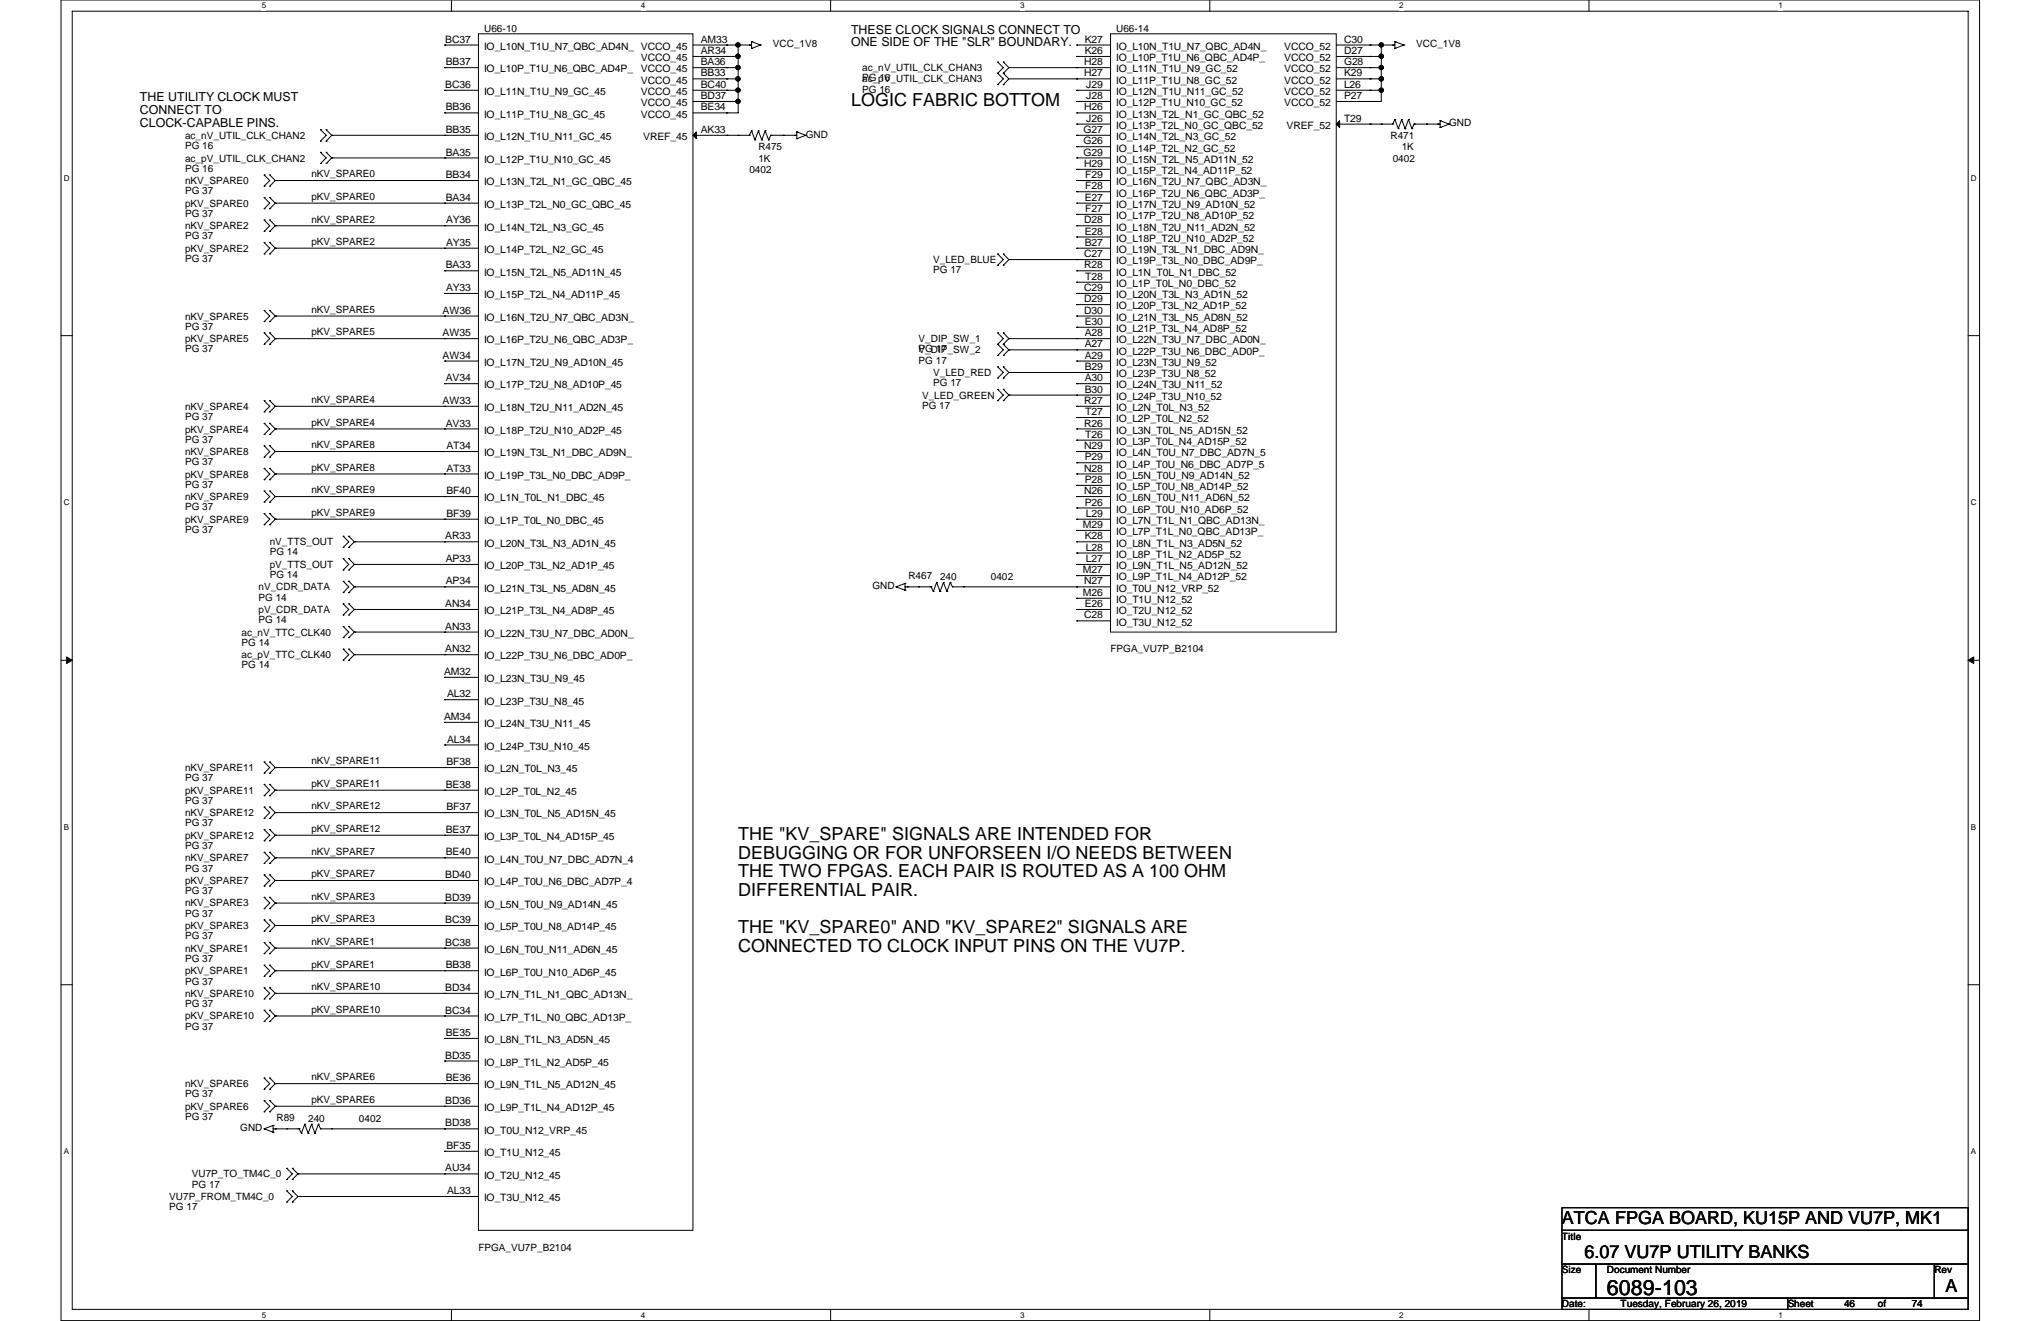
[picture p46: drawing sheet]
<svg xmlns="http://www.w3.org/2000/svg" width="432mm" height="279mm" viewBox="0 0 432 279" stroke-linecap="round" stroke-linejoin="round" font-family="sans-serif">
<defs><g id="words">
<text font-size="4.5" x="340" y="273.9">6089-103</text>
<g font-size="3.8">
<text x="180" y="22.5">LOGIC FABRIC BOTTOM</text>
<text x="156.2" y="177.7">THE &quot;KV_SPARE&quot; SIGNALS ARE INTENDED FOR</text>
<text x="156.2" y="181.6">DEBUGGING OR FOR UNFORSEEN I/O NEEDS BETWEEN</text>
<text x="156.2" y="185.5">THE TWO FPGAS. EACH PAIR IS ROUTED AS A 100 OHM</text>
<text x="156.2" y="189.5">DIFFERENTIAL PAIR.</text>
<text x="156.2" y="197.4">THE &quot;KV_SPARE0&quot; AND &quot;KV_SPARE2&quot; SIGNALS ARE</text>
<text x="156.2" y="201.3">CONNECTED TO CLOCK INPUT PINS ON THE VU7P.</text>
<text x="330.5" y="258.8">ATCA FPGA BOARD, KU15P AND VU7P, MK1</text>
<text x="335.2" y="266">6.07 VU7P UTILITY BANKS</text>
<text x="411.6" y="273.2">A</text>
</g>
<g font-size="2.6">
<text x="180" y="7.1">THESE CLOCK SIGNALS CONNECT TO</text>
<text x="180" y="9.8">ONE SIDE OF THE &quot;SLR&quot; BOUNDARY.</text>
<text x="29.6" y="21.5">THE UTILITY CLOCK MUST</text>
<text x="29.6" y="24.2">CONNECT TO</text>
<text x="29.6" y="26.9">CLOCK-CAPABLE PINS.</text>
</g>
<g font-size="2.2">
<text x="94.2" y="9">BC37</text>
<text x="102.4" y="10.5">IO_L10N_T1U_N7_QBC_AD4N_ VCCO_45</text>
<text x="148.3" y="9">AM33</text>
<text x="148.3" y="11.4">AR34</text>
<text x="229.5" y="9">K27</text>
<text x="229.5" y="11.4">K26</text>
<text x="236.1" y="10.5">IO_L10N_T1U_N7_QBC_AD4N_</text>
<text x="271.7" y="10.5">VCCO_52</text>
<text x="284.4" y="9">C30</text>
<text x="284.4" y="11.4">D27</text>
<text x="94.3" y="13.8">BB37</text>
<text x="102.4" y="15.3">IO_L10P_T1U_N6_QBC_AD4P_</text>
<text x="135.6" y="13">VCCO_45</text>
<text x="135.6" y="15.3">VCCO_45</text>
<text x="135.6" y="17.7">VCCO_45</text>
<text x="148.3" y="13.8">BA36</text>
<text x="148.3" y="16.2">BB33</text>
<text x="229.4" y="13.8">H28</text>
<text x="229.4" y="16.2">H27</text>
<text x="236.1" y="13">IO_L10P_T1U_N6_QBC_AD4P_</text>
<text x="236.1" y="15.3">IO_L11N_T1U_N9_GC_52</text>
<text x="236.1" y="17.7">IO_L11P_T1U_N8_GC_52</text>
<text x="271.7" y="13">VCCO_52</text>
<text x="271.7" y="15.3">VCCO_52</text>
<text x="271.7" y="17.7">VCCO_52</text>
<text x="284.4" y="13.8">G28</text>
<text x="284.4" y="16.2">K29</text>
<text x="94.2" y="18.6">BC36</text>
<text x="94.3" y="23.4">BB36</text>
<text x="102.4" y="20.1">IO_L11N_T1U_N9_GC_45</text>
<text x="135.6" y="20.1">VCCO_45</text>
<text x="135.6" y="22.5">VCCO_45</text>
<text x="148.3" y="18.6">BC40</text>
<text x="148.3" y="21">BD37</text>
<text x="148.3" y="23.4">BE34</text>
<text x="229.4" y="23.4">H26</text>
<text x="229.8" y="18.6">J29</text>
<text x="229.8" y="21">J28</text>
<text x="236.1" y="20.1">IO_L12N_T1U_N11_GC_52</text>
<text x="236.1" y="22.5">IO_L12P_T1U_N10_GC_52</text>
<text x="271.7" y="20.1">VCCO_52</text>
<text x="271.7" y="22.5">VCCO_52</text>
<text x="284.4" y="18.6">L26</text>
<text x="284.4" y="21">P27</text>
<text x="94.3" y="28.1">BB35</text>
<text x="102.4" y="24.9">IO_L11P_T1U_N8_GC_45</text>
<text x="102.4" y="29.6">IO_L12N_T1U_N11_GC_45</text>
<text x="135.6" y="24.9">VCCO_45</text>
<text x="136.1" y="29.6">VREF_45</text>
<text x="148.3" y="28.1">AK33</text>
<text x="229.2" y="28.1">G27</text>
<text x="229.8" y="25.7">J26</text>
<text x="236.1" y="24.9">IO_L13N_T2L_N1_GC_QBC_52</text>
<text x="236.1" y="27.3">IO_L13P_T2L_N0_GC_QBC_52</text>
<text x="236.1" y="29.6">IO_L14N_T2L_N3_GC_52</text>
<text x="272.2" y="27.3">VREF_52</text>
<text x="284.4" y="25.7">T29</text>
<text x="94.3" y="32.9">BA35</text>
<text x="102.4" y="34.4">IO_L12P_T1U_N10_GC_45</text>
<text x="229.2" y="30.5">G26</text>
<text x="229.2" y="32.9">G29</text>
<text x="229.4" y="35.3">H29</text>
<text x="236.1" y="32">IO_L14P_T2L_N2_GC_52</text>
<text x="236.1" y="34.4">IO_L15N_T2L_N5_AD11N_52</text>
<text x="94.3" y="37.7">BB34</text>
<text x="102.4" y="39.2">IO_L13N_T2L_N1_GC_QBC_45</text>
<text x="229.6" y="37.7">F29</text>
<text x="229.6" y="40">F28</text>
<text x="236.1" y="36.8">IO_L15P_T2L_N4_AD11P_52</text>
<text x="236.1" y="39.2">IO_L16N_T2U_N7_QBC_AD3N_</text>
<text x="236.1" y="41.6">IO_L16P_T2U_N6_QBC_AD3P_</text>
<text x="94.3" y="42.5">BA34</text>
<text x="94.4" y="47.2">AY36</text>
<text x="102.4" y="44">IO_L13P_T2L_N0_GC_QBC_45</text>
<text x="229.4" y="47.2">D28</text>
<text x="229.5" y="42.5">E27</text>
<text x="229.6" y="44.8">F27</text>
<text x="236.1" y="44">IO_L17N_T2U_N9_AD10N_52</text>
<text x="236.1" y="46.4">IO_L17P_T2U_N8_AD10P_52</text>
<text x="94.4" y="52">AY35</text>
<text x="102.4" y="48.8">IO_L14N_T2L_N3_GC_45</text>
<text x="102.4" y="53.5">IO_L14P_T2L_N2_GC_45</text>
<text x="229.5" y="49.6">E28</text>
<text x="229.5" y="52">B27</text>
<text x="236.1" y="48.8">IO_L18N_T2U_N11_AD2N_52</text>
<text x="236.1" y="51.1">IO_L18P_T2U_N10_AD2P_52</text>
<text x="236.1" y="53.5">IO_L19N_T3L_N1_DBC_AD9N_</text>
<text x="94.3" y="56.8">BA33</text>
<text x="102.4" y="58.3">IO_L15N_T2L_N5_AD11N_45</text>
<text x="229.4" y="54.4">C27</text>
<text x="229.4" y="56.8">R28</text>
<text x="229.6" y="59.2">T28</text>
<text x="236.1" y="55.9">IO_L19P_T3L_N0_DBC_AD9P_</text>
<text x="236.1" y="58.3">IO_L1N_T0L_N1_DBC_52</text>
<text x="94.4" y="61.6">AY33</text>
<text x="102.4" y="63.1">IO_L15P_T2L_N4_AD11P_45</text>
<text x="229.4" y="61.6">C29</text>
<text x="229.4" y="63.9">D29</text>
<text x="236.1" y="60.7">IO_L1P_T0L_N0_DBC_52</text>
<text x="236.1" y="63.1">IO_L20N_T3L_N3_AD1N_52</text>
<text x="236.1" y="65.4">IO_L20P_T3L_N2_AD1P_52</text>
<text x="93.6" y="66.3">AW36</text>
<text x="93.6" y="71.1">AW35</text>
<text x="102.4" y="67.9">IO_L16N_T2U_N7_QBC_AD3N_</text>
<text x="229.4" y="66.3">D30</text>
<text x="229.5" y="68.7">E30</text>
<text x="229.5" y="71.1">A28</text>
<text x="236.1" y="67.9">IO_L21N_T3L_N5_AD8N_52</text>
<text x="236.1" y="70.2">IO_L21P_T3L_N4_AD8P_52</text>
<text x="93.6" y="75.9">AW34</text>
<text x="102.4" y="72.6">IO_L16P_T2U_N6_QBC_AD3P_</text>
<text x="102.4" y="77.4">IO_L17N_T2U_N9_AD10N_45</text>
<text x="229.5" y="73.5">A27</text>
<text x="229.5" y="75.9">A29</text>
<text x="236.1" y="72.6">IO_L22N_T3U_N7_DBC_AD0N_</text>
<text x="236.1" y="75">IO_L22P_T3U_N6_DBC_AD0P_</text>
<text x="236.1" y="77.4">IO_L23N_T3U_N9_52</text>
<text x="94.3" y="80.6">AV34</text>
<text x="102.4" y="82.2">IO_L17P_T2U_N8_AD10P_45</text>
<text x="229.5" y="78.3">B29</text>
<text x="229.5" y="80.6">A30</text>
<text x="229.5" y="83.1">B30</text>
<text x="236.1" y="79.8">IO_L23P_T3U_N8_52</text>
<text x="236.1" y="82.2">IO_L24N_T3U_N11_52</text>
<text x="93.6" y="85.4">AW33</text>
<text x="102.4" y="87">IO_L18N_T2U_N11_AD2N_45</text>
<text x="229.4" y="85.4">R27</text>
<text x="229.6" y="87.8">T27</text>
<text x="236.1" y="84.6">IO_L24P_T3U_N10_52</text>
<text x="236.1" y="87">IO_L2N_T0L_N3_52</text>
<text x="236.1" y="89.3">IO_L2P_T0L_N2_52</text>
<text x="94.3" y="90.2">AV33</text>
<text x="94.4" y="95">AT34</text>
<text x="102.4" y="91.7">IO_L18P_T2U_N10_AD2P_45</text>
<text x="229.4" y="90.2">R26</text>
<text x="229.4" y="95">N29</text>
<text x="229.6" y="92.6">T26</text>
<text x="236.1" y="91.7">IO_L3N_T0L_N5_AD15N_52</text>
<text x="236.1" y="94.1">IO_L3P_T0L_N4_AD15P_52</text>
<text x="94.4" y="99.7">AT33</text>
<text x="102.4" y="96.5">IO_L19N_T3L_N1_DBC_AD9N_</text>
<text x="102.4" y="101.3">IO_L19P_T3L_N0_DBC_AD9P_</text>
<text x="229.4" y="99.7">N28</text>
<text x="229.5" y="97.4">P29</text>
<text x="236.1" y="96.5">IO_L4N_T0U_N7_DBC_AD7N_5</text>
<text x="236.1" y="98.9">IO_L4P_T0U_N6_DBC_AD7P_5</text>
<text x="236.1" y="101.3">IO_L5N_T0U_N9_AD14N_52</text>
<text x="94.4" y="104.5">BF40</text>
<text x="102.4" y="106">IO_L1N_T0L_N1_DBC_45</text>
<text x="229.4" y="104.5">N26</text>
<text x="229.5" y="102.2">P28</text>
<text x="229.5" y="106.9">P26</text>
<text x="236.1" y="103.7">IO_L5P_T0U_N8_AD14P_52</text>
<text x="236.1" y="106">IO_L6N_T0U_N11_AD6N_52</text>
<text x="94.4" y="109.3">BF39</text>
<text x="102.4" y="110.8">IO_L1P_T0L_N0_DBC_45</text>
<text x="229.1" y="111.7">M29</text>
<text x="229.7" y="109.3">L29</text>
<text x="236.1" y="108.5">IO_L6P_T0U_N10_AD6P_52</text>
<text x="236.1" y="110.8">IO_L7N_T1L_N1_QBC_AD13N_</text>
<text x="236.1" y="113.2">IO_L7P_T1L_N0_QBC_AD13P_</text>
<text x="94.2" y="114.1">AR33</text>
<text x="94.3" y="118.9">AP33</text>
<text x="102.4" y="115.6">IO_L20N_T3L_N3_AD1N_45</text>
<text x="229.5" y="114.1">K28</text>
<text x="229.7" y="116.5">L28</text>
<text x="229.7" y="118.9">L27</text>
<text x="236.1" y="115.6">IO_L8N_T1L_N3_AD5N_52</text>
<text x="236.1" y="118">IO_L8P_T1L_N2_AD5P_52</text>
<text x="94.3" y="123.6">AP34</text>
<text x="102.4" y="120.4">IO_L20P_T3L_N2_AD1P_45</text>
<text x="102.4" y="125.1">IO_L21N_T3L_N5_AD8N_45</text>
<text x="229.1" y="121.2">M27</text>
<text x="229.4" y="123.6">N27</text>
<text x="236.1" y="120.4">IO_L9N_T1L_N5_AD12N_52</text>
<text x="236.1" y="122.8">IO_L9P_T1L_N4_AD12P_52</text>
<text x="236.1" y="125.1">IO_T0U_N12_VRP_52</text>
<text x="94.2" y="128.4">AN34</text>
<text x="102.4" y="129.9">IO_L21P_T3L_N4_AD8P_45</text>
<text x="229.1" y="126">M26</text>
<text x="229.4" y="130.8">C28</text>
<text x="229.5" y="128.4">E26</text>
<text x="236.1" y="127.6">IO_T1U_N12_52</text>
<text x="236.1" y="129.9">IO_T2U_N12_52</text>
<text x="94.2" y="133.2">AN33</text>
<text x="94.2" y="138">AN32</text>
<text x="102.4" y="134.7">IO_L22N_T3U_N7_DBC_AD0N_</text>
<text x="236.1" y="132.3">IO_T3U_N12_52</text>
<text x="93.9" y="142.7">AM32</text>
<text x="102.4" y="139.5">IO_L22P_T3U_N6_DBC_AD0P_</text>
<text x="94.6" y="147.5">AL32</text>
<text x="102.4" y="144.3">IO_L23N_T3U_N9_45</text>
<text x="102.4" y="149">IO_L23P_T3U_N8_45</text>
<text x="93.9" y="152.3">AM34</text>
<text x="102.4" y="153.8">IO_L24N_T3U_N11_45</text>
<text x="94.4" y="161.8">BF38</text>
<text x="94.6" y="157.1">AL34</text>
<text x="102.4" y="158.6">IO_L24P_T3U_N10_45</text>
<text x="94.3" y="166.6">BE38</text>
<text x="102.4" y="163.4">IO_L2N_T0L_N3_45</text>
<text x="94.4" y="171.4">BF37</text>
<text x="102.4" y="168.1">IO_L2P_T0L_N2_45</text>
<text x="102.4" y="172.9">IO_L3N_T0L_N5_AD15N_45</text>
<text x="94.3" y="176.1">BE37</text>
<text x="102.4" y="177.7">IO_L3P_T0L_N4_AD15P_45</text>
<text x="94.2" y="185.7">BD40</text>
<text x="94.3" y="180.9">BE40</text>
<text x="102.4" y="182.5">IO_L4N_T0U_N7_DBC_AD7N_4</text>
<text x="94.2" y="190.5">BD39</text>
<text x="102.4" y="187.2">IO_L4P_T0U_N6_DBC_AD7P_4</text>
<text x="94.2" y="195.2">BC39</text>
<text x="102.4" y="192">IO_L5N_T0U_N9_AD14N_45</text>
<text x="102.4" y="196.8">IO_L5P_T0U_N8_AD14P_45</text>
<text x="94.2" y="200">BC38</text>
<text x="102.4" y="201.5">IO_L6N_T0U_N11_AD6N_45</text>
<text x="94.2" y="209.6">BD34</text>
<text x="94.3" y="204.8">BB38</text>
<text x="102.4" y="206.3">IO_L6P_T0U_N10_AD6P_45</text>
<text x="94.2" y="214.4">BC34</text>
<text x="102.4" y="211.1">IO_L7N_T1L_N1_QBC_AD13N_</text>
<text x="102.4" y="215.9">IO_L7P_T1L_N0_QBC_AD13P_</text>
<text x="94.3" y="219.1">BE35</text>
<text x="102.4" y="220.6">IO_L8N_T1L_N3_AD5N_45</text>
<text x="94.2" y="223.9">BD35</text>
<text x="102.4" y="225.4">IO_L8P_T1L_N2_AD5P_45</text>
<text x="94.2" y="233.5">BD36</text>
<text x="94.3" y="228.7">BE36</text>
<text x="102.4" y="230.2">IO_L9N_T1L_N5_AD12N_45</text>
<text x="94.2" y="238.3">BD38</text>
<text x="102.4" y="235">IO_L9P_T1L_N4_AD12P_45</text>
<text x="102.4" y="239.8">IO_T0U_N12_VRP_45</text>
<text x="94.4" y="243">BF35</text>
<text x="102.4" y="244.5">IO_T1U_N12_45</text>
<text x="94.2" y="247.8">AU34</text>
<text x="102.4" y="249.3">IO_T2U_N12_45</text>
<text x="94.6" y="252.6">AL33</text>
<text x="102.4" y="254.1">IO_T3U_N12_45</text>
</g>
<g font-size="2.1">
<text x="102.4" y="6.7">U66-10</text>
<text x="163.5" y="10">VCC_1V8</text>
<text x="236.1" y="6.7">U66-14</text>
<text x="299.6" y="10">VCC_1V8</text>
<text x="182.4" y="15.1">ac_nV_UTIL_CLK_CHAN3</text>
<text x="182.4" y="17.2">PG 16</text>
<text x="182.4" y="17.4">ac_pV_UTIL_CLK_CHAN3</text>
<text x="182.4" y="19.6">PG 16</text>
<text x="39.2" y="29.4">ac_nV_UTIL_CLK_CHAN2</text>
<text x="170.5" y="29.2">GND</text>
<text x="294.2" y="29.4">R471</text>
<text x="306.6" y="26.8">GND</text>
<text x="39.2" y="31.5">PG 16</text>
<text x="39.2" y="34.2">ac_pV_UTIL_CLK_CHAN2</text>
<text x="160.4" y="31.8">R475</text>
<text x="160.4" y="34.2">1K</text>
<text x="294.6" y="34.2">0402</text>
<text x="296.5" y="31.8">1K</text>
<text x="39.2" y="36.3">PG 16</text>
<text x="39.2" y="38.9">nKV_SPARE0</text>
<text x="39.2" y="41.1">PG 37</text>
<text x="65.9" y="37.5">nKV_SPARE0</text>
<text x="158.5" y="36.5">0402</text>
<text x="39.2" y="43.7">pKV_SPARE0</text>
<text x="39.2" y="45.8">PG 37</text>
<text x="65.9" y="42.3">pKV_SPARE0</text>
<text x="65.9" y="47.1">nKV_SPARE2</text>
<text x="39.2" y="48.5">nKV_SPARE2</text>
<text x="39.2" y="50.6">PG 37</text>
<text x="39.2" y="53.3">pKV_SPARE2</text>
<text x="65.9" y="51.8">pKV_SPARE2</text>
<text x="39.2" y="55.4">PG 37</text>
<text x="197.4" y="55.7">V_LED_BLUE</text>
<text x="197.4" y="57.8">PG 17</text>
<text x="39.2" y="67.6">nKV_SPARE5</text>
<text x="39.2" y="69.7">PG 37</text>
<text x="65.9" y="66.2">nKV_SPARE5</text>
<text x="65.9" y="71">pKV_SPARE5</text>
<text x="39.2" y="72.3">pKV_SPARE5</text>
<text x="39.2" y="74.5">PG 37</text>
<text x="194.4" y="74.8">V_DIP_SW_2</text>
<text x="194.4" y="76.9">PG 17</text>
<text x="194.4" y="72.3">V_DIP_SW_1</text>
<text x="194.4" y="74.5">PG 17</text>
<text x="197.4" y="79.5">V_LED_RED</text>
<text x="197.4" y="81.7">PG 17</text>
<text x="39.2" y="86.7">nKV_SPARE4</text>
<text x="39.2" y="88.9">PG 37</text>
<text x="65.9" y="85.3">nKV_SPARE4</text>
<text x="195.1" y="84.3">V_LED_GREEN</text>
<text x="195.1" y="86.4">PG 17</text>
<text x="39.2" y="91.5">pKV_SPARE4</text>
<text x="39.2" y="93.6">PG 37</text>
<text x="65.9" y="90">pKV_SPARE4</text>
<text x="65.9" y="94.8">nKV_SPARE8</text>
<text x="39.2" y="96.2">nKV_SPARE8</text>
<text x="39.2" y="98.4">PG 37</text>
<text x="39.2" y="101">pKV_SPARE8</text>
<text x="65.9" y="99.6">pKV_SPARE8</text>
<text x="39.2" y="103.2">PG 37</text>
<text x="39.2" y="105.8">nKV_SPARE9</text>
<text x="39.2" y="107.9">PG 37</text>
<text x="65.9" y="104.4">nKV_SPARE9</text>
<text x="39.2" y="110.6">pKV_SPARE9</text>
<text x="39.2" y="112.7">PG 37</text>
<text x="65.9" y="109.1">pKV_SPARE9</text>
<text x="57.1" y="115.4">nV_TTS_OUT</text>
<text x="57.1" y="117.5">PG 14</text>
<text x="54.7" y="124.9">nV_CDR_DATA</text>
<text x="57.1" y="120.1">pV_TTS_OUT</text>
<text x="57.1" y="122.3">PG 14</text>
<text x="184.6" y="124.7">GND</text>
<text x="192.2" y="122.5">R467</text>
<text x="198.9" y="122.7">240</text>
<text x="209.6" y="122.7">0402</text>
<text x="54.7" y="127">PG 14</text>
<text x="54.7" y="129.7">pV_CDR_DATA</text>
<text x="54.7" y="131.8">PG 14</text>
<text x="51.1" y="134.5">ac_nV_TTC_CLK40</text>
<text x="51.1" y="136.6">PG 14</text>
<text x="51.1" y="139.2">ac_pV_TTC_CLK40</text>
<text x="51.1" y="141.4">PG 14</text>
<text x="234.9" y="138">FPGA_VU7P_B2104</text>
<text x="65.9" y="161.7">nKV_SPARE11</text>
<text x="39.2" y="163.1">nKV_SPARE11</text>
<text x="39.2" y="165.2">PG 37</text>
<text x="39.2" y="167.9">pKV_SPARE11</text>
<text x="65.9" y="166.5">pKV_SPARE11</text>
<text x="39.2" y="170">PG 37</text>
<text x="39.2" y="172.6">nKV_SPARE12</text>
<text x="65.9" y="171.2">nKV_SPARE12</text>
<text x="39.2" y="174.8">PG 37</text>
<text x="39.2" y="177.4">pKV_SPARE12</text>
<text x="39.2" y="179.6">PG 37</text>
<text x="65.9" y="176">pKV_SPARE12</text>
<text x="39.2" y="182.2">nKV_SPARE7</text>
<text x="39.2" y="184.4">PG 37</text>
<text x="65.9" y="180.8">nKV_SPARE7</text>
<text x="65.9" y="185.5">pKV_SPARE7</text>
<text x="39.2" y="187">pKV_SPARE7</text>
<text x="39.2" y="189.1">PG 37</text>
<text x="39.2" y="191.7">nKV_SPARE3</text>
<text x="65.9" y="190.3">nKV_SPARE3</text>
<text x="39.2" y="193.9">PG 37</text>
<text x="39.2" y="196.5">pKV_SPARE3</text>
<text x="65.9" y="195.1">pKV_SPARE3</text>
<text x="39.2" y="198.7">PG 37</text>
<text x="39.2" y="201.3">nKV_SPARE1</text>
<text x="39.2" y="203.5">PG 37</text>
<text x="65.9" y="199.9">nKV_SPARE1</text>
<text x="39.2" y="206.1">pKV_SPARE1</text>
<text x="39.2" y="208.2">PG 37</text>
<text x="65.9" y="204.6">pKV_SPARE1</text>
<text x="65.9" y="209.4">nKV_SPARE10</text>
<text x="39.2" y="210.9">nKV_SPARE10</text>
<text x="39.2" y="213">PG 37</text>
<text x="39.2" y="215.6">pKV_SPARE10</text>
<text x="65.9" y="214.2">pKV_SPARE10</text>
<text x="39.2" y="217.8">PG 37</text>
<text x="39.2" y="230">nKV_SPARE6</text>
<text x="39.2" y="232.1">PG 37</text>
<text x="65.9" y="228.5">nKV_SPARE6</text>
<text x="65.9" y="233.3">pKV_SPARE6</text>
<text x="39.2" y="234.7">pKV_SPARE6</text>
<text x="39.2" y="236.9">PG 37</text>
<text x="50.8" y="239.3">GND</text>
<text x="58.5" y="237.1">R89</text>
<text x="65.2" y="237.4">240</text>
<text x="75.9" y="237.4">0402</text>
<text x="40.6" y="249">VU7P_TO_TM4C_0</text>
<text x="40.6" y="251.2">PG 17</text>
<text x="35.8" y="253.8">VU7P_FROM_TM4C_0</text>
<text x="35.8" y="256">PG 17</text>
<text x="330.5" y="262.2">Title</text>
<text x="101.2" y="264.6">FPGA_VU7P_B2104</text>
<text x="330.5" y="269.3">Size</text>
<text x="340" y="269.3">Document Number</text>
<text x="409.2" y="269.3">Rev</text>
<text x="330.5" y="276.5">Date:</text>
<text x="342.9" y="276.5">Tuesday, February 26, 2019</text>
<text x="378.2" y="276.5">Sheet</text>
<text x="390.1" y="276.5">46</text>
<text x="397.3" y="276.5">of</text>
<text x="404.5" y="276.5">74</text>
</g>
<g font-size="1.7">
<text x="55.4" y="1.8">5</text>
<text x="135.6" y="1.8">4</text>
<text x="215.8" y="1.8">3</text>
<text x="296" y="1.8">2</text>
<text x="376.3" y="1.8">1</text>
<text x="13.5" y="38.2">D</text>
<text x="417" y="38.2">D</text>
<text x="13.5" y="106.8">C</text>
<text x="417" y="106.8">C</text>
<text x="13.5" y="175.5">B</text>
<text x="417" y="175.5">B</text>
<text x="13.5" y="244.1">A</text>
<text x="417" y="244.1">A</text>
<text x="55.4" y="278.7">5</text>
<text x="135.6" y="278.7">4</text>
<text x="215.8" y="278.7">3</text>
<text x="296" y="278.7">2</text>
<text x="376.3" y="278.7">1</text>
</g>
</g></defs>
<path d="M12.9 0h405.9v279.3h-405.9zM15.3 2.4h401.1v274.5h-401.1z" fill="none" stroke="#000" stroke-width=".21"/>
<g fill="#fff">
<path d="M55.4 .3h.9v1.9h-.9z"/>
<path d="M55.4 277.2h.9v1.9h-.9z"/>
</g>
<path d="M95.5 0v2.4M95.5 276.9v2.4" fill="none" stroke="#000" stroke-width=".21"/>
<g fill="#fff">
<path d="M135.6 .3h.9v1.9h-.9z"/>
<path d="M135.6 277.2h.9v1.9h-.9z"/>
</g>
<path d="M175.7 0v2.4M175.7 276.9v2.4" fill="none" stroke="#000" stroke-width=".21"/>
<g fill="#fff">
<path d="M215.8 .3h.9v1.9h-.9z"/>
<path d="M215.8 277.2h.9v1.9h-.9z"/>
</g>
<path d="M255.9 0v2.4M255.9 276.9v2.4" fill="none" stroke="#000" stroke-width=".21"/>
<g fill="#fff">
<path d="M296 .3h1v1.9h-1z"/>
<path d="M296 277.2h1v1.9h-1z"/>
</g>
<path d="M336.2 0v2.4M336.2 276.9v2.4" fill="none" stroke="#000" stroke-width=".21"/>
<g fill="#fff">
<path d="M376.3 .3h.9v1.9h-.9z"/>
<path d="M376.3 277.2h.9v1.9h-.9z"/>
<path d="M13.5 36.7h1.2v1.9h-1.2z"/>
<path d="M417 36.7h1.2v1.9h-1.2z"/>
<path d="M13.5 105.3h1.2v1.9h-1.2z"/>
<path d="M417 105.3h1.2v1.9h-1.2z"/>
</g>
<path d="M12.9 71h2.4M416.4 71h2.4" fill="none" stroke="#000" stroke-width=".21"/>
<g fill="#fff">
<path d="M13.5 173.9h1.1v2h-1.1z"/>
<path d="M417 173.9h1.1v2h-1.1z"/>
</g>
<path d="M12.9 139.7h2.4M416.4 139.7h2.4" fill="none" stroke="#000" stroke-width=".21"/>
<path d="M14.1 138.9v1.4l1.2-.6zM416.4 139.7l1.2 .6v-1.4z" fill="#000" stroke="#000" stroke-width=".21"/>
<g fill="#fff">
<path d="M13.5 242.6h1.1v1.9h-1.1z"/>
<path d="M417 242.6h1.1v1.9h-1.1z"/>
</g>
<g fill="none" stroke="#000" stroke-width=".21">
<path d="M94.1 9.5h.1M94.1 14.3h.1M94.1 19.1h.1M94.1 9.5h7.1M94.1 14.3h7.1M94.1 19.1h7.1M101.2 7.2h45.4v253h-45.4zM146.6 11.9h9.6M146.6 14.3h9.6M146.6 16.7h9.6M146.6 19.1h9.6M153.8 9.5h.1"/>
<path d="M153.8 11.9h.1M153.8 14.3h.1M153.8 16.7h.1M153.8 19.1h.1M156.2 9.5h.1M156.2 11.9h.1M156.2 14.3h.1M156.2 16.7h.1M156.2 19.1h.1M156.2 9.5v14.4h-9.6M158.5 9.5h.1M159 8.8h.1"/>
<path d="M159 10.2h.1M159 9.5h-12.4M159 8.8v1.4M159 8.8l1.9 .7M160.9 9.5h.1M160.9 9.5l-1.9 .7M211.1 15.5h.1M211.1 13.1h.1M211.1 17.9h.1M211.1 13.1l1.2 1.2-1.2 1.2M211.1 15.5l1.2 1.2-1.2 1.2M212.3 13.1h.1"/>
<path d="M212.3 15.5h.1M212.3 17.9h.1M212.3 13.1l1.1 1.2M212.3 15.5l1.1 1.2M213.4 14.3l-1.1 1.2M213.4 16.7l-1.1 1.2M213.4 16.7h21.5M227.8 9.5h.1M227.8 11.9h.1M227.8 14.3h.1M227.8 16.7h.1M227.8 19.1h.1"/>
<path d="M227.8 9.5h7.1M227.8 11.9h7.1M227.8 19.1h7.1M234.9 7.2h47.8v126.5h-47.8zM234.9 14.3h-21.5M282.7 11.9h9.5M282.7 14.3h9.5M282.7 16.7h9.5M282.7 19.1h9.5M289.9 9.5h.1M289.9 11.9h.1M289.9 14.3h.1"/>
<path d="M289.9 16.7h.1M289.9 19.1h.1M292.2 9.5h.1M292.2 11.9h.1M292.2 14.3h.1M292.2 16.7h.1M292.2 19.1h.1M292.2 9.5v12h-9.5M294.6 9.5h.1M295.1 8.8h.1M295.1 10.2h.1M295.1 8.8v1.4"/>
<path d="M295.1 9.5h-12.4M295.1 8.8l1.9 .7M297 9.5h.1M297 9.5l-1.9 .7M55.9 39.4h.1M55.9 37h.1M55.9 37l1.2 1.2-1.2 1.2M57.1 37h.1M57.1 39.4h.1M57.1 37l1.2 1.2M58.3 38.2l-1.2 1.2M58.3 38.2h.1"/>
<path d="M67.8 29.8h.1M67.8 27.4h.1M67.8 34.6h.1M67.8 32.2h.1M67.8 27.4l1.2 1.2-1.2 1.2M67.8 32.2l1.2 1.2-1.2 1.2M69 27.4h.1M69 29.8h.1M69 32.2h.1M69 34.6h.1M69 27.4l1.2 1.2M69 32.2l1.2 1.2"/>
<path d="M70.2 28.6h.1M70.2 33.4h.1M70.2 28.6l-1.2 1.2M70.2 33.4l-1.2 1.2M94.1 23.9h.1M94.1 28.6h.1M94.1 33.4h.1M94.1 38.2h.1M94.1 23.9h7.1M101.2 28.6h-31M101.2 33.4h-31M101.2 38.2h-42.9"/>
<path d="M146.6 28.6h11.9M146.6 21.5h9.6M153.8 21.5h.1M153.8 23.9h.1M153.8 28.6h.1M156.2 21.5h.1M156.2 28.6h.1M158.5 28.6h.1M159 27.7h.1M159 27.7l.7 1.9M159 27.7l-.5 .9M159.7 29.6h.1"/>
<path d="M160.4 27.7h.1M160.4 27.7l.8 1.9M160.4 27.7l-.7 1.9M161.2 29.6h.1M161.9 27.7h.1M161.9 27.7l.7 1.9M161.9 27.7l-.7 1.9M162.6 29.6h.1M163.1 28.6h.1M163.1 28.6l-.5 1M165.7 28.6h.1M168.1 28.6h.1"/>
<path d="M168.6 27.9h.1M168.6 29.3h.1M168.6 27.9v1.4M168.6 28.6h-5.5M168.6 27.9l1.9 .7M170.5 28.6h.1M170.5 28.6l-1.9 .7M227.8 21.5h.1M227.8 23.9h.1M227.8 26.2h.1M227.8 28.6h.1M227.8 31h.1"/>
<path d="M227.8 33.4h.1M227.8 35.8h.1M227.8 38.2h.1M227.8 26.2h7.1M227.8 28.6h7.1M227.8 21.5h7.1M227.8 23.9h7.1M227.8 31h7.1M227.8 33.4h7.1M227.8 35.8h7.1M227.8 38.2h7.1M282.7 26.2h11.9"/>
<path d="M289.9 21.5h.1M289.9 26.2h.1M292.2 26.2h.1M294.6 26.2h.1M295.1 25.3h.1M295.1 25.3l.7 1.9M295.1 25.3l-.5 .9M295.8 27.2h.1M296.5 25.3h.1M296.5 25.3l.8 1.9M296.5 25.3l-.7 1.9M297.3 27.2h.1"/>
<path d="M298 25.3h.1M298 25.3l.7 1.9M298 25.3l-.7 1.9M298.7 27.2h.1M299.2 26.2h.1M299.2 26.2h5.5M299.2 26.2l-.5 1M301.8 26.2h.1M304.2 26.2h.1M304.7 25.5h.1M304.7 27h.1M304.7 25.5v1.5"/>
<path d="M304.7 25.5l1.9 .7M306.6 26.2h.1M306.6 26.2l-1.9 .8M55.9 44.2h.1M55.9 41.8h.1M55.9 48.9h.1M55.9 46.5h.1M55.9 53.7h.1M55.9 51.3h.1M55.9 41.8l1.2 1.2-1.2 1.2M55.9 46.5l1.2 1.3-1.2 1.1M55.9 51.3l1.2 1.2-1.2 1.2"/>
<path d="M57.1 41.8h.1M57.1 44.2h.1M57.1 46.5h.1M57.1 48.9h.1M57.1 51.3h.1M57.1 53.7h.1M57.1 41.8l1.2 1.2M57.1 46.5l1.2 1.3M57.1 51.3l1.2 1.2M58.3 43l-1.2 1.2M58.3 47.8l-1.2 1.1M58.3 52.5l-1.2 1.2"/>
<path d="M58.3 43h.1M58.3 47.8h.1M58.3 52.5h.1M58.3 43h42.9M58.3 47.8h42.9M58.3 52.5h42.9M94.1 43h.1M94.1 47.8h.1M94.1 52.5h.1M94.1 57.3h.1M94.1 57.3h7.1M211.1 56.1h.1"/>
<path d="M211.1 53.7h.1M211.1 53.7l1.2 1.2-1.2 1.2M212.3 53.7h.1M212.3 56.1h.1M212.3 53.7l1.1 1.2M213.4 54.9l-1.1 1.2M213.4 54.9h.1M227.8 40.6h.1M227.8 43h.1M227.8 45.3h.1M227.8 47.8h.1M227.8 50.1h.1"/>
<path d="M227.8 52.5h.1M227.8 54.9h.1M227.8 57.3h.1M227.8 59.7h.1M227.8 40.6h7.1M227.8 43h7.1M227.8 45.3h7.1M227.8 47.8h7.1M227.8 50.1h7.1M227.8 52.5h7.1M227.8 57.3h7.1M227.8 59.7h7.1"/>
<path d="M234.9 54.9h-21.5M55.9 68h.1M55.9 65.7h.1M55.9 72.8h.1M55.9 70.4h.1M55.9 65.7l1.2 1.1-1.2 1.2M55.9 70.4l1.2 1.2-1.2 1.2M57.1 65.7h.1M57.1 68h.1M57.1 70.4h.1M57.1 72.8h.1M57.1 65.7l1.2 1.1"/>
<path d="M57.1 70.4l1.2 1.2M58.3 66.8l-1.2 1.2M58.3 71.6l-1.2 1.2M58.3 66.8h.1M58.3 71.6h.1M58.3 66.8h42.9M58.3 71.6h42.9M94.1 62.1h.1M94.1 66.8h.1M94.1 71.6h.1M94.1 76.4h.1M94.1 62.1h7.1"/>
<path d="M94.1 76.4h7.1M211.1 75.2h.1M211.1 72.8h.1M211.1 70.4h.1M211.1 80h.1M211.1 77.6h.1M211.1 72.8l1.2 1.2-1.2 1.2M211.1 77.6l1.2 1.2-1.2 1.2M211.1 70.4l1.2 1.2-1.2 1.2M212.3 72.8h.1M212.3 75.2h.1M212.3 70.4h.1"/>
<path d="M212.3 77.6h.1M212.3 80h.1M212.3 72.8l1.1 1.2M212.3 70.4l1.1 1.2M212.3 77.6l1.1 1.2M213.4 74l-1.1 1.2M213.4 71.6l-1.1 1.2M213.4 78.8l-1.1 1.2M213.4 74h.1M213.4 71.6h.1M213.4 78.8h.1M213.4 74h21.5"/>
<path d="M213.4 78.8h21.5M227.8 62.1h.1M227.8 64.4h.1M227.8 66.8h.1M227.8 69.2h.1M227.8 71.6h.1M227.8 74h.1M227.8 76.4h.1M227.8 78.8h.1M227.8 62.1h7.1M227.8 64.4h7.1M227.8 66.8h7.1"/>
<path d="M227.8 69.2h7.1M227.8 76.4h7.1M234.9 71.6h-21.5M55.9 87.1h.1M55.9 84.8h.1M55.9 91.9h.1M55.9 89.5h.1M55.9 96.7h.1M55.9 94.3h.1M55.9 99.1h.1M55.9 84.8l1.2 1.1-1.2 1.2M55.9 89.5l1.2 1.2-1.2 1.2"/>
<path d="M55.9 94.3l1.2 1.2-1.2 1.2M55.9 99.1l1.2 1.1-1.2 1.3M57.1 84.8h.1M57.1 87.1h.1M57.1 89.5h.1M57.1 91.9h.1M57.1 94.3h.1M57.1 96.7h.1M57.1 99.1h.1M57.1 84.8l1.2 1.1M57.1 89.5l1.2 1.2M57.1 94.3l1.2 1.2"/>
<path d="M57.1 99.1l1.2 1.1M58.3 85.9l-1.2 1.2M58.3 90.7l-1.2 1.2M58.3 95.5l-1.2 1.2M58.3 85.9h.1M58.3 90.7h.1M58.3 95.5h.1M58.3 85.9h42.9M58.3 90.7h42.9M58.3 95.5h42.9M94.1 81.2h.1M94.1 85.9h.1"/>
<path d="M94.1 90.7h.1M94.1 95.5h.1M94.1 81.2h7.1M211.1 84.8h.1M211.1 82.3h.1M211.1 82.3l1.2 1.3-1.2 1.2M212.3 82.3h.1M212.3 84.8h.1M212.3 82.3l1.1 1.3M213.4 83.6l-1.1 1.2M213.4 83.6h.1M213.4 83.6h21.5"/>
<path d="M227.8 81.2h.1M227.8 83.6h.1M227.8 85.9h.1M227.8 88.3h.1M227.8 90.7h.1M227.8 93.1h.1M227.8 95.5h.1M227.8 97.9h.1M227.8 81.2h7.1M227.8 85.9h7.1M227.8 88.3h7.1M227.8 90.7h7.1"/>
<path d="M227.8 93.1h7.1M227.8 95.5h7.1M227.8 97.9h7.1M55.9 101.5h.1M55.9 106.2h.1M55.9 103.8h.1M55.9 111h.1M55.9 108.6h.1M55.9 103.8l1.2 1.2-1.2 1.2M55.9 108.6l1.2 1.2-1.2 1.2M57.1 101.5h.1M57.1 103.8h.1"/>
<path d="M57.1 106.2h.1M57.1 108.6h.1M57.1 111h.1M57.1 103.8l1.2 1.2M57.1 108.6l1.2 1.2M58.3 100.2l-1.2 1.3M58.3 105l-1.2 1.2M58.3 109.8l-1.2 1.2M58.3 100.2h.1M58.3 105h.1M58.3 109.8h.1M58.3 100.2h42.9"/>
<path d="M58.3 105h42.9M58.3 109.8h42.9M72.6 115.8h.1M72.6 113.4h.1M72.6 118.2h.1M72.6 113.4l1.2 1.2-1.2 1.2M72.6 118.2l1.2 1.2-1.2 1.2M73.8 113.4h.1M73.8 115.8h.1M73.8 118.2h.1M73.8 113.4l1.2 1.2M73.8 118.2l1.2 1.2"/>
<path d="M75 114.6l-1.2 1.2M75 119.4l-1.2 1.2M75 114.6h.1M75 119.4h.1M75 114.6h26.2M94.1 100.2h.1M94.1 105h.1M94.1 109.8h.1M94.1 114.6h.1M94.1 119.4h.1M101.2 119.4h-26.2M227.8 100.2h.1"/>
<path d="M227.8 102.7h.1M227.8 105h.1M227.8 107.4h.1M227.8 109.8h.1M227.8 112.2h.1M227.8 114.6h.1M227.8 117h.1M227.8 119.4h.1M227.8 100.2h7.1M227.8 102.7h7.1M227.8 105h7.1M227.8 107.4h7.1"/>
<path d="M227.8 109.8h7.1M227.8 112.2h7.1M227.8 114.6h7.1M227.8 117h7.1M227.8 119.4h7.1M72.6 120.6h.1M72.6 125.3h.1M72.6 122.9h.1M72.6 130.1h.1M72.6 127.7h.1M72.6 134.9h.1M72.6 132.5h.1"/>
<path d="M72.6 139.7h.1M72.6 137.3h.1M72.6 122.9l1.2 1.2-1.2 1.2M72.6 127.7l1.2 1.2-1.2 1.2M72.6 132.5l1.2 1.2-1.2 1.2M72.6 137.3l1.2 1.2-1.2 1.2M73.8 120.6h.1M73.8 122.9h.1M73.8 125.3h.1M73.8 127.7h.1M73.8 130.1h.1M73.8 132.5h.1"/>
<path d="M73.8 134.9h.1M73.8 137.3h.1M73.8 139.7h.1M73.8 122.9l1.2 1.2M73.8 127.7l1.2 1.2M73.8 132.5l1.2 1.2M73.8 137.3l1.2 1.2M75 124.1l-1.2 1.2M75 128.9l-1.2 1.2M75 133.7l-1.2 1.2M75 138.5l-1.2 1.2M75 124.1h.1"/>
<path d="M75 128.9h.1M75 133.7h.1M75 138.5h.1M94.1 124.1h.1M94.1 128.9h.1M94.1 133.7h.1M94.1 138.5h.1M101.2 124.1h-26.2M101.2 128.9h-26.2M101.2 133.7h-26.2M101.2 138.5h-26.2M189.6 124.1h.1"/>
<path d="M189.6 124.1l1.9 .7M191.5 123.4h.1M191.5 124.8h.1M191.5 123.4v1.4M191.5 123.4l-1.9 .7M192 124.1h.1M194.4 124.1h.1M197 124.1h.1M197 124.1h-5.5M197 124.1l.4 1M197.4 125.1h.1M198.2 123.2h.1"/>
<path d="M198.2 123.2l-.8 1.9M198.2 123.2l.7 1.9M198.9 125.1h.1M199.6 123.2h.1M199.6 123.2l-.7 1.9M199.6 123.2l.7 1.9M200.3 125.1h.1M201 123.2h.1M201 123.2l-.7 1.9M201 123.2l.5 .9M201.5 124.1h.1M201.5 124.1h33.4"/>
<path d="M203.9 124.1h.1M227.8 121.8h.1M227.8 124.1h.1M227.8 126.5h.1M227.8 128.9h.1M227.8 131.3h.1M227.8 121.8h7.1M227.8 126.5h7.1M227.8 128.9h7.1M227.8 131.3h7.1M94.1 143.3h.1M94.1 148h.1"/>
<path d="M94.1 152.8h.1M94.1 157.6h.1M94.1 143.3h7.1M94.1 148h7.1M94.1 152.8h7.1M94.1 157.6h7.1M55.9 163.5h.1M55.9 161.2h.1M55.9 168.3h.1M55.9 165.9h.1M55.9 173.1h.1M55.9 170.7h.1"/>
<path d="M55.9 177.8h.1M55.9 175.5h.1M55.9 161.2l1.2 1.1-1.2 1.2M55.9 165.9l1.2 1.2-1.2 1.2M55.9 170.7l1.2 1.2-1.2 1.2M55.9 175.5l1.2 1.2-1.2 1.1M57.1 161.2h.1M57.1 163.5h.1M57.1 165.9h.1M57.1 168.3h.1M57.1 170.7h.1M57.1 173.1h.1"/>
<path d="M57.1 175.5h.1M57.1 177.8h.1M57.1 161.2l1.2 1.1M57.1 165.9l1.2 1.2M57.1 170.7l1.2 1.2M57.1 175.5l1.2 1.2M58.3 162.3l-1.2 1.2M58.3 167.1l-1.2 1.2M58.3 171.9l-1.2 1.2M58.3 176.7l-1.2 1.1M58.3 162.3h.1M58.3 167.1h.1"/>
<path d="M58.3 171.9h.1M58.3 176.7h.1M58.3 162.3h42.9M58.3 167.1h42.9M58.3 171.9h42.9M58.3 176.7h42.9M94.1 162.3h.1M94.1 167.1h.1M94.1 171.9h.1M94.1 176.7h.1M55.9 182.6h.1M55.9 180.3h.1"/>
<path d="M55.9 187.4h.1M55.9 185h.1M55.9 192.2h.1M55.9 189.8h.1M55.9 197h.1M55.9 194.6h.1M55.9 199.3h.1M55.9 180.3l1.2 1.1-1.2 1.2M55.9 185l1.2 1.2-1.2 1.2M55.9 189.8l1.2 1.2-1.2 1.2M55.9 194.6l1.2 1.1-1.2 1.3M55.9 199.3l1.2 1.2-1.2 1.2"/>
<path d="M57.1 180.3h.1M57.1 182.6h.1M57.1 185h.1M57.1 187.4h.1M57.1 189.8h.1M57.1 192.2h.1M57.1 194.6h.1M57.1 197h.1M57.1 199.3h.1M57.1 180.3l1.2 1.1M57.1 185l1.2 1.2M57.1 189.8l1.2 1.2"/>
<path d="M57.1 194.6l1.2 1.1M57.1 199.3l1.2 1.2M58.3 181.4l-1.2 1.2M58.3 186.2l-1.2 1.2M58.3 191l-1.2 1.2M58.3 195.7l-1.2 1.3M58.3 181.4h.1M58.3 186.2h.1M58.3 191h.1M58.3 195.7h.1M58.3 181.4h42.9M58.3 186.2h42.9"/>
<path d="M58.3 191h42.9M58.3 195.7h42.9M94.1 181.4h.1M94.1 186.2h.1M94.1 191h.1M94.1 195.7h.1M12.9 208.3h2.4M55.9 201.7h.1M55.9 206.5h.1M55.9 204.1h.1M55.9 211.3h.1M55.9 208.9h.1"/>
<path d="M55.9 216.1h.1M55.9 213.7h.1M55.9 204.1l1.2 1.2-1.2 1.2M55.9 208.9l1.2 1.2-1.2 1.2M55.9 213.7l1.2 1.2-1.2 1.2M57.1 201.7h.1M57.1 204.1h.1M57.1 206.5h.1M57.1 208.9h.1M57.1 211.3h.1M57.1 213.7h.1M57.1 216.1h.1"/>
<path d="M57.1 204.1l1.2 1.2M57.1 208.9l1.2 1.2M57.1 213.7l1.2 1.2M58.3 200.5l-1.2 1.2M58.3 205.3l-1.2 1.2M58.3 210.1l-1.2 1.2M58.3 214.9l-1.2 1.2M58.3 200.5h.1M58.3 205.3h.1M58.3 210.1h.1M58.3 214.9h.1M58.3 200.5h42.9"/>
<path d="M58.3 205.3h42.9M58.3 210.1h42.9M58.3 214.9h42.9M94.1 200.5h.1M94.1 205.3h.1M94.1 210.1h.1M94.1 214.9h.1M94.1 219.6h.1M94.1 219.6h7.1M416.4 208.3h2.4M55.9 230.4h.1M55.9 228h.1"/>
<path d="M55.9 235.2h.1M55.9 232.8h.1M55.9 228l1.2 1.2-1.2 1.2M55.9 232.8l1.2 1.2-1.2 1.2M55.9 238.8h.1M55.9 238.8l1.9 .7M57.1 228h.1M57.1 230.4h.1M57.1 232.8h.1M57.1 235.2h.1M57.1 228l1.2 1.2M57.1 232.8l1.2 1.2"/>
<path d="M57.8 238h.1M57.8 239.5h.1M57.8 238v1.5M57.8 238l-1.9 .8M58.3 229.2l-1.2 1.2M58.3 234l-1.2 1.2M58.3 238.8h.1M58.3 229.2h.1M58.3 234h.1M58.3 229.2h42.9M58.3 234h42.9M60.7 238.8h.1"/>
<path d="M63.3 238.8h.1M63.3 238.8h-5.5M63.3 238.8l.5 .9M63.8 239.7h.1M64.5 237.8h.1M64.5 237.8l-.7 1.9M64.5 237.8l.7 1.9M65.2 239.7h.1M65.9 237.8h.1M65.9 237.8l-.7 1.9M65.9 237.8l.7 1.9M66.6 239.7h.1"/>
<path d="M67.4 237.8h.1M67.4 237.8l-.8 1.9M67.4 237.8l.4 1M67.8 238.8h33.4M67.8 238.8h.1M70.2 238.8h.1M94.1 224.4h.1M94.1 229.2h.1M94.1 234h.1M94.1 238.8h.1M94.1 224.4h7.1M60.7 249.5h.1"/>
<path d="M60.7 247.1h.1M60.7 254.3h.1M60.7 251.9h.1M60.7 247.1l1.1 1.2-1.1 1.2M60.7 251.9l1.1 1.2-1.1 1.2M61.8 247.1h.1M61.8 249.5h.1M61.8 251.9h.1M61.8 254.3h.1M61.8 247.1l1.2 1.2M61.8 251.9l1.2 1.2M63 248.3l-1.2 1.2"/>
<path d="M63 253.1l-1.2 1.2M63 248.3h.1M63 253.1h.1M63 248.3h38.2M94.1 243.5h.1M94.1 248.3h.1M94.1 253.1h.1M94.1 243.5h7.1M101.2 253.1h-38.2M330.5 255.4h85.9v4.8h-85.9zM330.5 260.2h85.9v7.2h-85.9zM330.5 267.4h7.1v7.2h-7.1z"/>
<path d="M330.5 274.6h47.7v2.3h-47.7zM337.6 267.4h71.6v7.2h-71.6zM378.2 274.6h38.2v2.3h-38.2zM409.2 267.4h7.2v7.2h-7.2z"/>
</g>
<g fill="#000" stroke="#000" stroke-width=".21">
<path d="M146.6 28.6l.7-.7v1.4z" fill-rule="evenodd"/>
<path d="M282.7 26.2l.7-.7v1.5z" fill-rule="evenodd"/>
<circle cx="156.1" cy="16.7" r=".47"/>
<circle cx="156.1" cy="11.9" r=".47"/>
<circle cx="156.1" cy="19.1" r=".46"/>
<circle cx="156.1" cy="14.3" r=".46"/>
<circle cx="156.1" cy="9.5" r=".46"/>
<circle cx="292.2" cy="11.9" r=".47"/>
<circle cx="292.2" cy="16.7" r=".47"/>
<circle cx="292.2" cy="9.5" r=".46"/>
<circle cx="292.2" cy="14.3" r=".46"/>
<circle cx="292.2" cy="19.1" r=".46"/>
<circle cx="156.1" cy="21.4" r=".46"/>
</g>
<use href="#words"/>
</svg>
